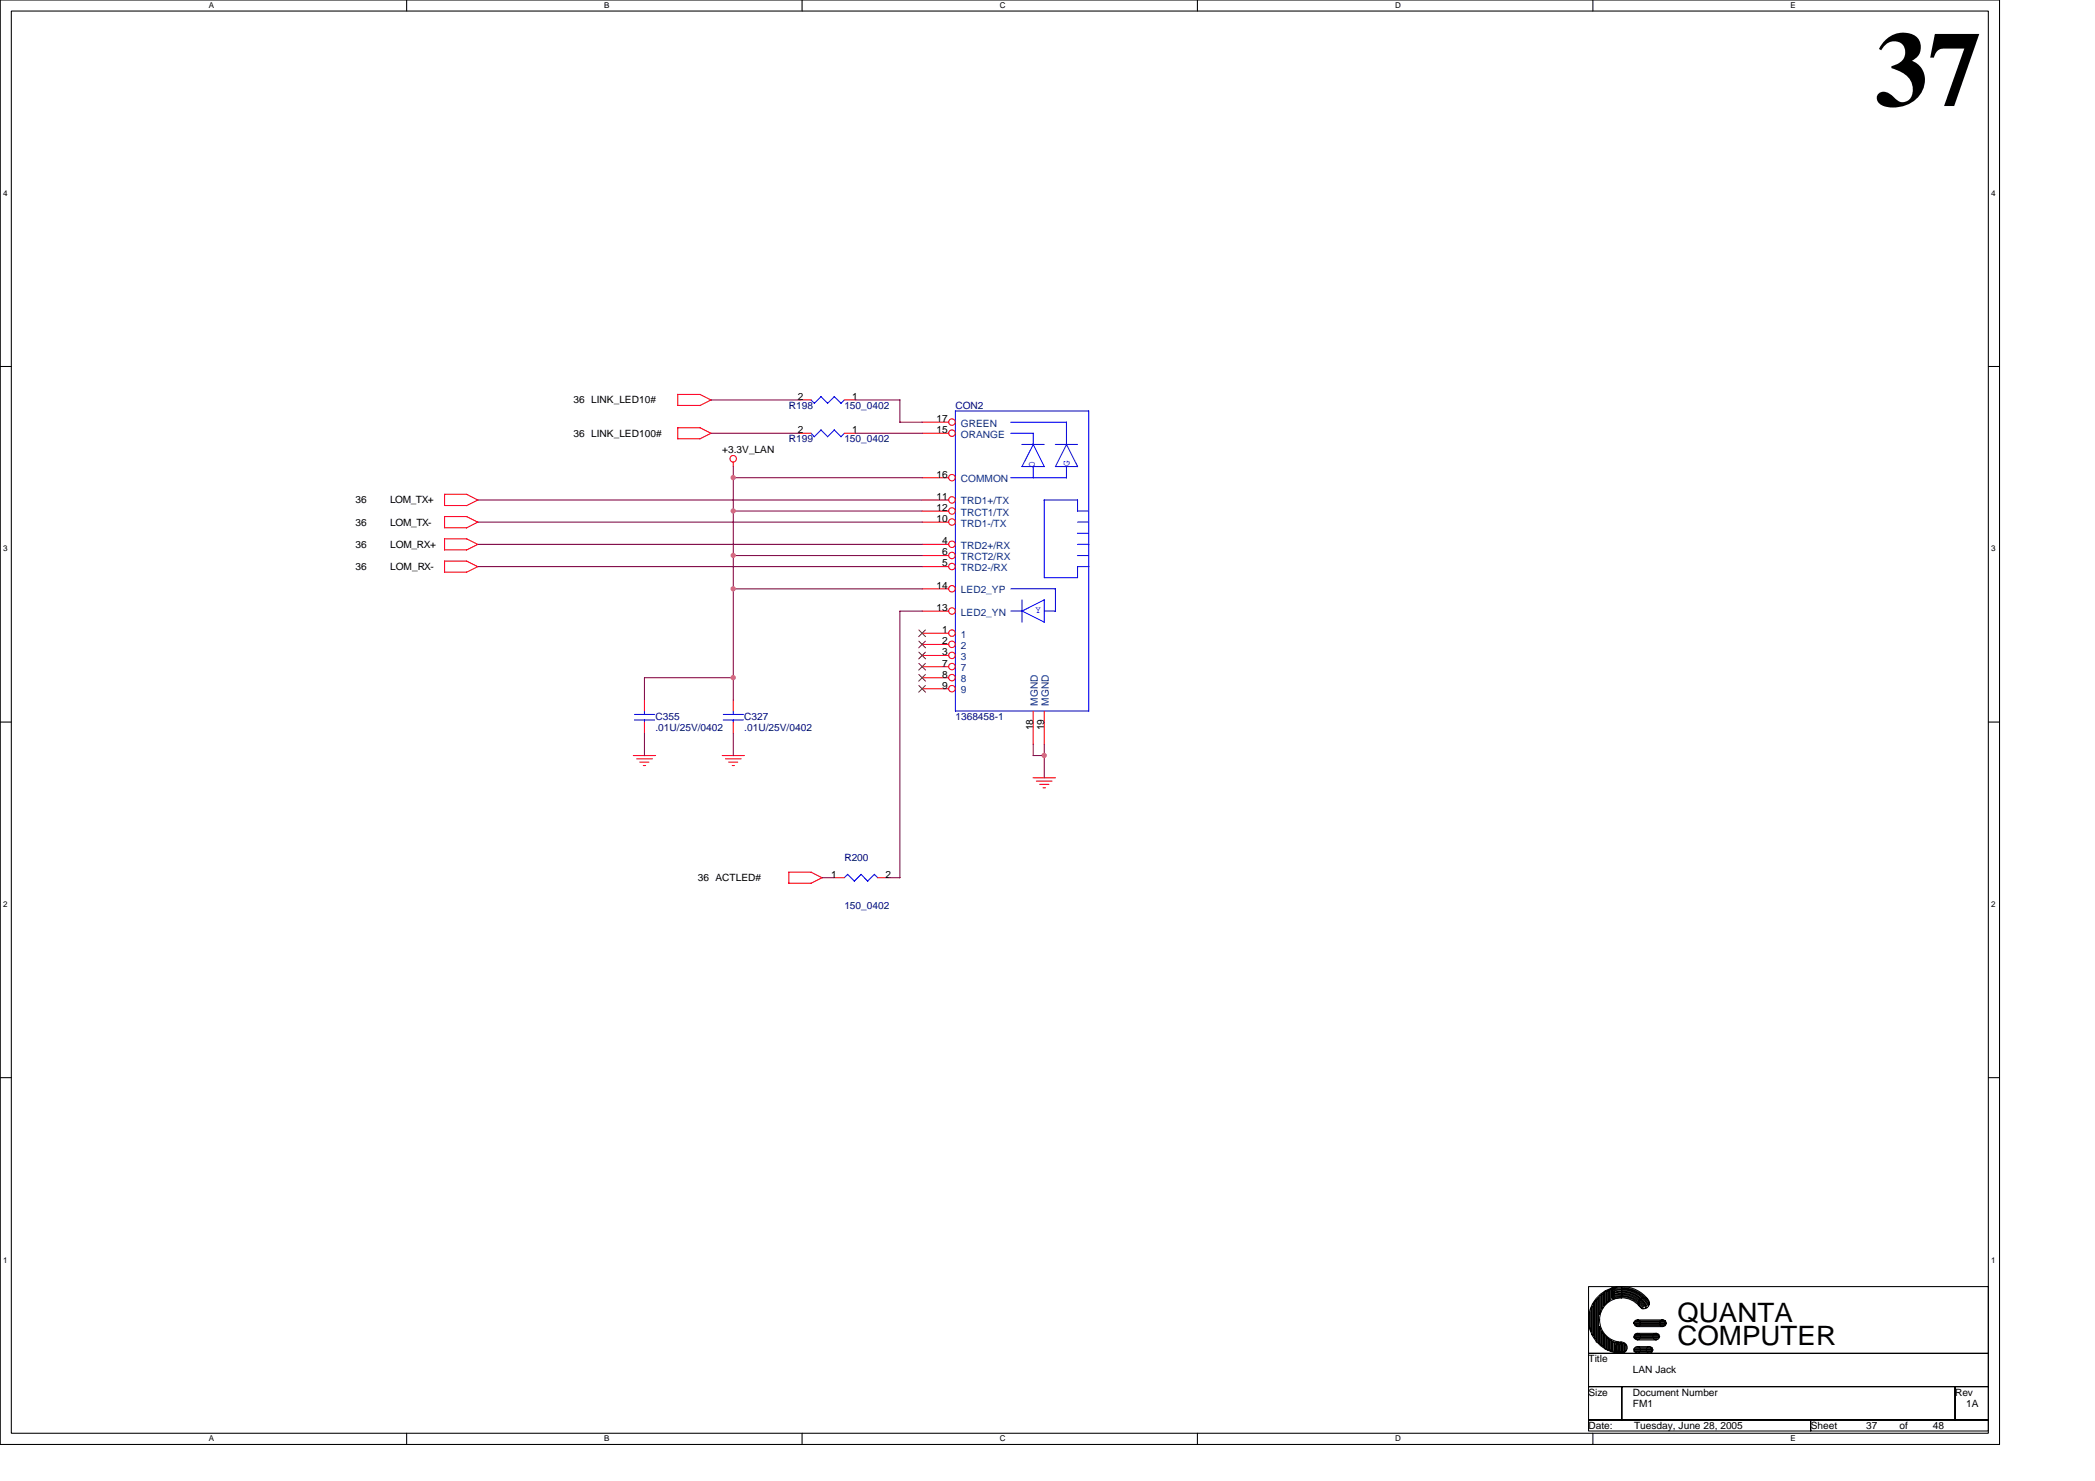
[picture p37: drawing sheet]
<svg xmlns="http://www.w3.org/2000/svg" width="297mm" height="210mm" viewBox="0 0 297 210" stroke-linecap="round" stroke-linejoin="round" font-family="sans-serif">
<defs><g id="words">
<text font-size="15.1" x="265.8" y="15">37</text>
<g font-size="3.8">
<text x="237.8" y="187.3">QUANTA</text>
<text x="237.8" y="190.7">COMPUTER</text>
</g>
<g font-size="1.4">
<text x="81.3" y="57.2">36 LINK_LED10#</text>
<text x="113.1" y="56.7">2</text>
<text x="120.8" y="56.7">1</text>
<text x="132.8" y="59.8">17</text>
<text x="81.3" y="61.9">36 LINK_LED100#</text>
<text x="102.4" y="64.3">+3.3V_LAN</text>
<text x="113.1" y="61.4">2</text>
<text x="120.8" y="61.4">1</text>
<text x="132.8" y="61.4">15</text>
<text x="50.4" y="71.3">36</text>
<text x="55.3" y="71.3">LOM_TX+</text>
<text x="132.8" y="70.8">11</text>
<text x="132.8" y="67.7">16</text>
<text x="50.4" y="77.6">36</text>
<text x="50.4" y="74.5">36</text>
<text x="55.3" y="77.6">LOM_RX+</text>
<text x="55.3" y="74.5">LOM_TX-</text>
<text x="132.8" y="72.4">12</text>
<text x="132.8" y="74">10</text>
<text x="133.6" y="77.1">4</text>
<text x="50.4" y="80.8">36</text>
<text x="55.3" y="80.8">LOM_RX-</text>
<text x="132.8" y="83.4">14</text>
<text x="133.6" y="78.7">6</text>
<text x="133.6" y="80.3">5</text>
<text x="132.8" y="86.6">13</text>
<text x="133.6" y="89.7">1</text>
<text x="133.6" y="94.5">7</text>
<text x="133.6" y="92.9">3</text>
<text x="133.6" y="91.3">2</text>
<text x="133.6" y="96">8</text>
<text x="133.6" y="97.6">9</text>
<text x="146.5" y="103.5" transform="rotate(-90 146.5 103.5)">18</text>
<text x="148" y="103.5" transform="rotate(-90 148 103.5)">19</text>
<text x="98.9" y="124.9">36 ACTLED#</text>
<text x="117.8" y="124.4">1</text>
<text x="125.5" y="124.4">2</text>
<text x="225.2" y="193.1">Title</text>
<text x="225.2" y="197.8">Size</text>
<text x="231.5" y="197.8">Document Number</text>
<text x="231.5" y="194.6">LAN Jack</text>
<text x="277.2" y="197.8">Rev</text>
<text x="225.2" y="202.5">Date:</text>
<text x="231.5" y="199.4">FM1</text>
<text x="231.7" y="202.5">Tuesday, June 28, 2005</text>
<text x="256.7" y="202.5">Sheet</text>
<text x="264.6" y="202.5">37</text>
<text x="269.3" y="202.5">of</text>
<text x="274" y="202.5">48</text>
<text x="278.8" y="199.4">1A</text>
</g>
<g font-size="1.4" fill="#000080">
<text x="111.8" y="58">R198</text>
<text x="119.7" y="58">150_0402</text>
<text x="135.5" y="58">CON2</text>
<text x="111.8" y="62.7">R199</text>
<text x="119.7" y="62.7">150_0402</text>
<text x="92.9" y="102">C355</text>
<text x="92.9" y="103.6">.01U/25V/0402</text>
<text x="105.5" y="102">C327</text>
<text x="105.5" y="103.6">.01U/25V/0402</text>
<text x="135.5" y="102">1368458-1</text>
<text x="119.7" y="122">R200</text>
<text x="119.7" y="128.8">150_0402</text>
</g>
<g font-size="1.4" fill="#004080">
<text x="136.2" y="62">ORANGE</text>
<text x="136.2" y="60.5">GREEN</text>
<text x="136.2" y="71.5">TRD1+/TX</text>
<text x="136.2" y="68.3">COMMON</text>
<text x="136.2" y="73.1">TRCT1/TX</text>
<text x="136.2" y="74.6">TRD1-/TX</text>
<text x="136.2" y="77.8">TRD2+/RX</text>
<text x="136.2" y="79.4">TRCT2/RX</text>
<text x="136.2" y="80.9">TRD2-/RX</text>
<text x="136.2" y="87.2">LED2_YN</text>
<text x="136.2" y="84.1">LED2_YP</text>
<text x="136.2" y="95.1">7</text>
<text x="136.2" y="93.5">3</text>
<text x="136.2" y="92">2</text>
<text x="136.2" y="90.4">1</text>
<text x="136.2" y="96.7">8</text>
<text x="136.2" y="98.3">9</text>
<text x="147.1" y="100" transform="rotate(-90 147.1 100)">MGND</text>
<text x="148.7" y="100" transform="rotate(-90 148.7 100)">MGND</text>
</g>
<g font-size="1.4" fill="#00f">
<text x="151.6" y="66" transform="rotate(-90 151.6 66)">G</text>
<text x="146.7" y="66.1" transform="rotate(-90 146.7 66.1)">O</text>
<text x="146.8" y="86.9">Y</text>
</g>
<g font-size="1.1">
<text x="29.6" y="1.2">A</text>
<text x="85.7" y="1.2">B</text>
<text x="141.7" y="1.2">C</text>
<text x="197.8" y="1.2">D</text>
<text x="253.9" y="1.2">E</text>
<text x=".4" y="27.8">4</text>
<text x="282.3" y="27.8">4</text>
<text x=".4" y="78.1">3</text>
<text x="282.3" y="78.1">3</text>
<text x=".4" y="128.5">2</text>
<text x="282.3" y="128.5">2</text>
<text x=".4" y="178.9">1</text>
<text x="282.3" y="178.9">1</text>
<text x="29.6" y="204.3">A</text>
<text x="85.7" y="204.3">B</text>
<text x="141.7" y="204.3">C</text>
<text x="197.8" y="204.3">D</text>
<text x="253.9" y="204.3">E</text>
</g>
</g></defs>
<path d="M0 0h283.5v204.7h-283.5zM1.6 1.6h280.3v201.5h-280.3z" fill="none" stroke="#000" stroke-width=".15"/>
<g fill="#fff">
<path d="M29.6 .1h.8v1.3h-.8z"/>
<path d="M29.6 203.3h.8v1.3h-.8z"/>
</g>
<path d="M57.7 0v1.6M57.7 203.1v1.6" fill="none" stroke="#000" stroke-width=".15"/>
<g fill="#fff">
<path d="M85.7 .1h.7v1.3h-.7z"/>
<path d="M85.7 203.3h.7v1.3h-.7z"/>
</g>
<path d="M113.7 0v1.6M113.7 203.1v1.6" fill="none" stroke="#000" stroke-width=".15"/>
<g fill="#fff">
<path d="M141.7 .1h.9v1.3h-.9z"/>
<path d="M141.7 203.3h.9v1.3h-.9z"/>
</g>
<path d="M169.8 0v1.6M169.8 203.1v1.6" fill="none" stroke="#000" stroke-width=".15"/>
<g fill="#fff">
<path d="M197.8 .1h.8v1.3h-.8z"/>
<path d="M197.8 203.3h.8v1.3h-.8z"/>
</g>
<path d="M225.8 0v1.6M225.8 203.1v1.6" fill="none" stroke="#000" stroke-width=".15"/>
<g fill="#fff">
<path d="M253.9 .1h.7v1.3h-.7z"/>
<path d="M253.9 203.3h.7v1.3h-.7z"/>
<path d="M.4 26.8h.7v1.2h-.7z"/>
<path d="M282.3 26.8h.6v1.2h-.6z"/>
<path d="M.4 77.1h.7v1.3h-.7z"/>
<path d="M282.3 77.1h.6v1.3h-.6z"/>
</g>
<path d="M0 51.9h1.6M281.9 51.9h1.6" fill="none" stroke="#000" stroke-width=".15"/>
<g fill="#fff">
<path d="M.4 127.5h.7v1.3h-.7z"/>
<path d="M282.3 127.5h.6v1.3h-.6z"/>
</g>
<path d="M0 102.3h1.6M281.9 102.3h1.6" fill="none" stroke="#000" stroke-width=".15"/>
<g fill="#fff">
<path d="M.4 177.9h.7v1.3h-.7z"/>
<path d="M282.3 177.9h.6v1.3h-.6z"/>
</g>
<g fill="none" stroke="#000" stroke-width=".15">
<path d="M0 152.7h1.6M281.9 152.7h1.6M225.2 182.4h56.7v9.4h-56.7zM225.2 191.8h56.7v4.7h-56.7zM225.2 196.5h4.8v4.8h-4.8zM225.4 186v2.2l.2 .5M225.7 185.2v3.9l.2 .2M225.7 185.2l-.2 .3v3.2M225.9 184.8v4.5M226 184.6v5l.2 .2M226 184.5l-.1 .4M226.3 184.2v6"/>
<path d="M226.4 184.2l-.2 .2v5.4M226.6 183.9v6.5M226.6 190.4h.2M226.7 183.9l-.2 .2v6.1M226.8 183.6v2.7l.2-.5M227 188.3v2.3l.1 .1M227 188.4l-.2-.4v2.4M227.1 183.5v2M227.1 183.4l-.1 .2v2.2M227.3 189v1.9M227.3 190.9l.2 .1M227.3 189l-.2-.3v2"/>
<path d="M227.3 185.3l-.2 .2M227.4 183.1v2M227.4 189.1v1.9M227.4 189.1l.2 .2M227.5 183.1l-.2 .2v2M227.6 191.2h.2M227.6 189.3v1.9M227.6 184.8l-.2 .2M227.8 183v1.7M227.8 183h-.2v1.9M227.9 189.6v1.7h.2M227.9 189.6l-.1-.2v1.8"/>
<path d="M227.9 184.5l-.1 .2M228.1 182.8v1.6M228.1 182.8l-.2 .2v1.6M228.2 182.8v1.4M228.2 189.9v1.4l.2 .2M228.2 189.9l-.1-.1v1.5M228.2 184.2l-.1 .2M228.4 182.7v1.6M228.4 189.9v1.6M228.4 189.9l.2 .2M228.4 182.6l-.2 .2M228.5 190.1v1.4"/>
<path d="M228.7 183.7l1.2-.2a3.6 3.6 0 0 1 3.1 1.7M228.7 183.5l1.2-.2a3.8 3.8 0 0 1 3.4 2.1M228.7 183.3l1.2-.2a3.9 3.9 0 0 1 3.6 2.3M228.7 183.2l1.2-.2a4 4 0 0 1 3.6 2.1M228.7 183l1.2-.2a4.2 4.2 0 0 1 3.8 2.2M228.7 182.7l1.2-.2a4.6 4.6 0 0 1 3.9 2.2M228.7 190.1v1.4h-.2M228.7 184.1l-.2-.2v-1.3l.2-.1v1.6M228.7 190.2h.2M228.7 184l1.2-.2a3.3 3.3 0 0 1 3 1.7M228.7 183.8l1.2-.2a3.5 3.5 0 0 1 3.1 1.9M228.8 182.8l1.1-.1a4.4 4.4 0 0 1 3.9 2.2"/>
<path d="M228.9 191.5h.1M228.9 182.6v1.3M228.9 190.2v1.3M229 190.2h.2M229 190.2v1.3M229.3 190.2v1.5l.2-.2M229.3 190.2l-.5 1.4h.4v-1.4M229.5 190.2v1.3M229.5 190.2l.2 .4M229.6 190.5v1.1h.2M229.9 182.4l-1.4 .2M229.9 183.9l-1.1 .2"/>
<path d="M230 196.5h47.2v4.8h-47.2zM230 190.4v1.2h.1v-1.2h.2M230 190.4h-.2v1.2M230.3 190.4v1.3l.1-.2M230.4 190.5v1M230.4 190.5l.2 .2M230.6 190.7v.6M231.7 187.6h4.6M231.7 189.4h3.6M231.8 187.2h4.3v.2h-4.4v.2M231.8 189.1h3.4M231.8 191h2.4"/>
<path d="M232 187.9h4.1M232 189.8h3M232 191.6h2.2M232.2 190.9h1.7M232.2 191.8h1.7M232.2 189.9h2.7M232.2 189h2.7M232.2 188h3.6M232.2 187.1h3.6M232.4 185.1a3.1 3.1 0 0 0-2.5-1.2 3.1 3.1 0 0 0-3.1 3.1 3.2 3.2 0 0 0 3.1 3.2M233.6 184.1a4.7 4.7 0 0 0-3.7-1.7 4.7 4.7 0 0 0-4.7 4.6 4.7 4.7 0 0 0 4.7 4.8M234.2 191.2h-2.5v.1h2.7l-.2 .2"/>
<path d="M234.2 191v.2M234.2 191.5h-2.5l.3 .2M235.2 189.1v.2h-3.4l-.1 .2M235.3 189.4l-.2 .2h-3.4l.3 .2M236.1 187.7h-4.3l.2 .2M236.3 187.6l-.2 .1M277.2 196.5h4.7v4.8h-4.7zM225.2 201.3h31.5v1.5h-31.5zM256.7 201.3h25.2v1.5h-25.2z"/>
<circle cx="229.9" cy="191" r=".78"/>
<circle cx="232.1" cy="187.5" r=".46"/>
<circle cx="232.1" cy="191.3" r=".46"/>
<circle cx="232.1" cy="189.4" r=".46"/>
<circle cx="233.1" cy="184.7" r=".77"/>
<circle cx="233.9" cy="191.3" r=".46"/>
<circle cx="234.8" cy="189.4" r=".46"/>
<circle cx="235.8" cy="187.5" r=".47"/>
</g>
<g fill="none" stroke="#f00" stroke-width=".15">
<path d="M96.1 57.5h3.1M96.1 55.9v1.6M96.1 55.9h3.2M99.2 55.9l1.6 .8M100.8 56.7l-1.6 .8M113.4 56.7h1.6M119.7 56.7h1.6M130.7 59.8h3.8M63 76.4h3.2l1.6 .8M63 76.3v1.6h3.2M63 70v1.6h3.2M63 73.2v1.6h3.2"/>
<path d="M63 73.2h3.2l1.6 .8M63 70.1h3.2l1.6 .8M67.8 77.2l-1.7 .8M67.8 74l-1.7 .8M67.8 70.9l-1.7 .8M96.1 62.2h3.1M99.2 60.6l1.6 .8M99.3 60.6h-3.2v1.6M100.8 61.4l-1.6 .8M104 65.5v.6M113.4 61.4h1.6M119.7 61.4h1.6"/>
<path d="M130.7 61.4h3.8M130.7 70.9h3.8M130.7 72.4h3.8M130.7 74h3.8M130.7 77.2h3.8M130.7 78.7h3.8M130.7 67.7h3.8M67.8 80.3l-1.7 .8M67.8 80.3l-1.6-.8h-3.2v1.6h3.2M91.4 99.2v1.6M104 99.2v1.6M130.7 86.6h3.8"/>
<path d="M130.7 83.5h3.8M130.7 80.3h3.8M130.7 94.5h3.8M130.7 92.9h3.8M130.7 91.3h3.8M130.7 89.7h3.8M130.7 96.1h3.8M130.7 97.6h3.8M89.8 107.1h3.2M90.3 107.5h2.2M90.7 108h1.3M91.2 108.5h.3"/>
<path d="M91.4 102.4v1.5M102.4 107.1h3.2M102.9 107.5h2.2M103.3 108h1.3M103.8 108.5h.3M104 102.4v1.5M146.5 110.2h3.1M146.5 100.8v4.7M146.9 110.7h2.3M147.4 111.2h1.3M147.9 111.7h.3M148.1 100.8v4.7"/>
<path d="M115 123.6l1.6 .8M115 123.6h-3.2v1.6h3.2l1.6-.8M118.1 124.4h1.6M124.4 124.4h1.6"/>
<circle cx="135" cy="59.8" r=".46"/>
<circle cx="103.9" cy="65" r=".46"/>
<circle cx="135" cy="67.7" r=".46"/>
<circle cx="135" cy="72.4" r=".46"/>
<circle cx="135" cy="78.7" r=".46"/>
<circle cx="135" cy="74" r=".46"/>
<circle cx="135" cy="61.4" r=".46"/>
<circle cx="135" cy="77.1" r=".46"/>
<circle cx="135" cy="70.9" r=".46"/>
<circle cx="135" cy="92.9" r=".46"/>
<circle cx="135" cy="97.6" r=".46"/>
<circle cx="135" cy="94.5" r=".46"/>
<circle cx="135" cy="91.3" r=".46"/>
<circle cx="135" cy="96" r=".46"/>
<circle cx="135" cy="83.4" r=".46"/>
<circle cx="135" cy="89.7" r=".46"/>
<circle cx="135" cy="86.6" r=".46"/>
<circle cx="135" cy="80.3" r=".46"/>
</g>
<g fill="none" stroke="#00f" stroke-width=".15">
<path d="M115 56.7l.5 .4M116.4 56.2l.9 .9M116.4 56.2l-1 1M118.3 56.2l.9 .9M118.3 56.2l-1 1M119.7 56.7l-.5 .5M135.4 58.3h19v42.5M135.5 58.3v42.5M143.3 59.8h7.9v3.2l1.6 3.1M115 61.4l.5 .5M117.3 61.9l-.9-1-1 1M119.2 61.9l-.9-1-1 1"/>
<path d="M119.7 61.4l-.5 .5M143.3 61.4h3.2v1.6M143.3 67.7h7.9M144.9 66.1h3.2M144.9 63h3.2M146.5 66.1v1.6M146.5 63l1.6 3.1M146.5 63l-1.6 3.1M148 70.9l4.8-.1v1.6h1.6M148.1 70.9v11h4.7M149.6 66.1h3.2M149.6 63h3.2"/>
<path d="M151.2 66.1v1.6M151.2 63l-1.6 3.1M152.8 78.7h1.6M152.8 75.6h1.6M152.8 77.2h1.6M152.8 74h1.6M143.3 83.5h6.3l.1 3.1h-1.6M144.9 85v3.2M148.1 85v3.2l-3.2-1.6M148.1 85l-3.2 1.6h-1.6M152.8 80.3v1.6M152.8 80.3h1.6"/>
<path d="M90 101.3h2.8M90 102h2.8M91.4 100.8v.5M91.4 102v.4M102.5 101.3h2.9M102.5 102h2.9M104 100.8v.5M104 102v.4M135.5 100.8h18.9M119.7 124.4l.5-.5 1 1M122.1 123.9l.9 1M122.1 123.9l-1 1"/>
<path d="M124 123.9l.5 .5M124 123.9l-1 1"/>
</g>
<path d="M130.3 94l.9 1M130.3 92.4l.9 1M130.3 90.9l.9 .9M130.3 89.3l.9 .9M130.3 95.6l.9 .9M130.3 97.2l.9 .9M131.2 94l-.9 1M131.2 92.4l-.9 1M131.2 90.9l-.9 .9M131.2 89.3l-.9 .9M131.2 95.6l-.9 .9M131.2 97.2l-.9 .9" fill="none" stroke="#804000" stroke-width=".14"/>
<g fill="none" stroke="#800040" stroke-width=".15">
<path d="M100.8 56.7h12.6M121.3 56.7h6.3v3.2M127.6 59.8h3.2M67.8 70.9h63M67.8 74h63M67.8 77.2h63M100.8 61.4h12.6M104 66.1v33.1M104 67.7h26.8M104 78.7h26.8M104 72.4h26.8M121.3 61.4h9.5"/>
<path d="M67.8 80.3h63M104 83.5h26.8M104 96.1h-12.6v3.1M130.8 86.6h-3.2v37.8M91.4 103.9v3.2M104 103.9v3.2M146.5 105.5v1.6M146.5 107.1h1.6M148.1 105.5v4.8M116.6 124.4h1.6M126 124.4h1.6"/>
</g>
<g fill="#f0f" stroke="#f0f" stroke-width=".15">
<circle cx="148" cy="107.1" r=".31"/>
<circle cx="104" cy="67.7" r=".31"/>
<circle cx="104" cy="96" r=".31"/>
<circle cx="104" cy="72.4" r=".31"/>
<circle cx="104" cy="78.7" r=".3"/>
<circle cx="104" cy="83.4" r=".31"/>
</g>
<use href="#words"/>
</svg>
